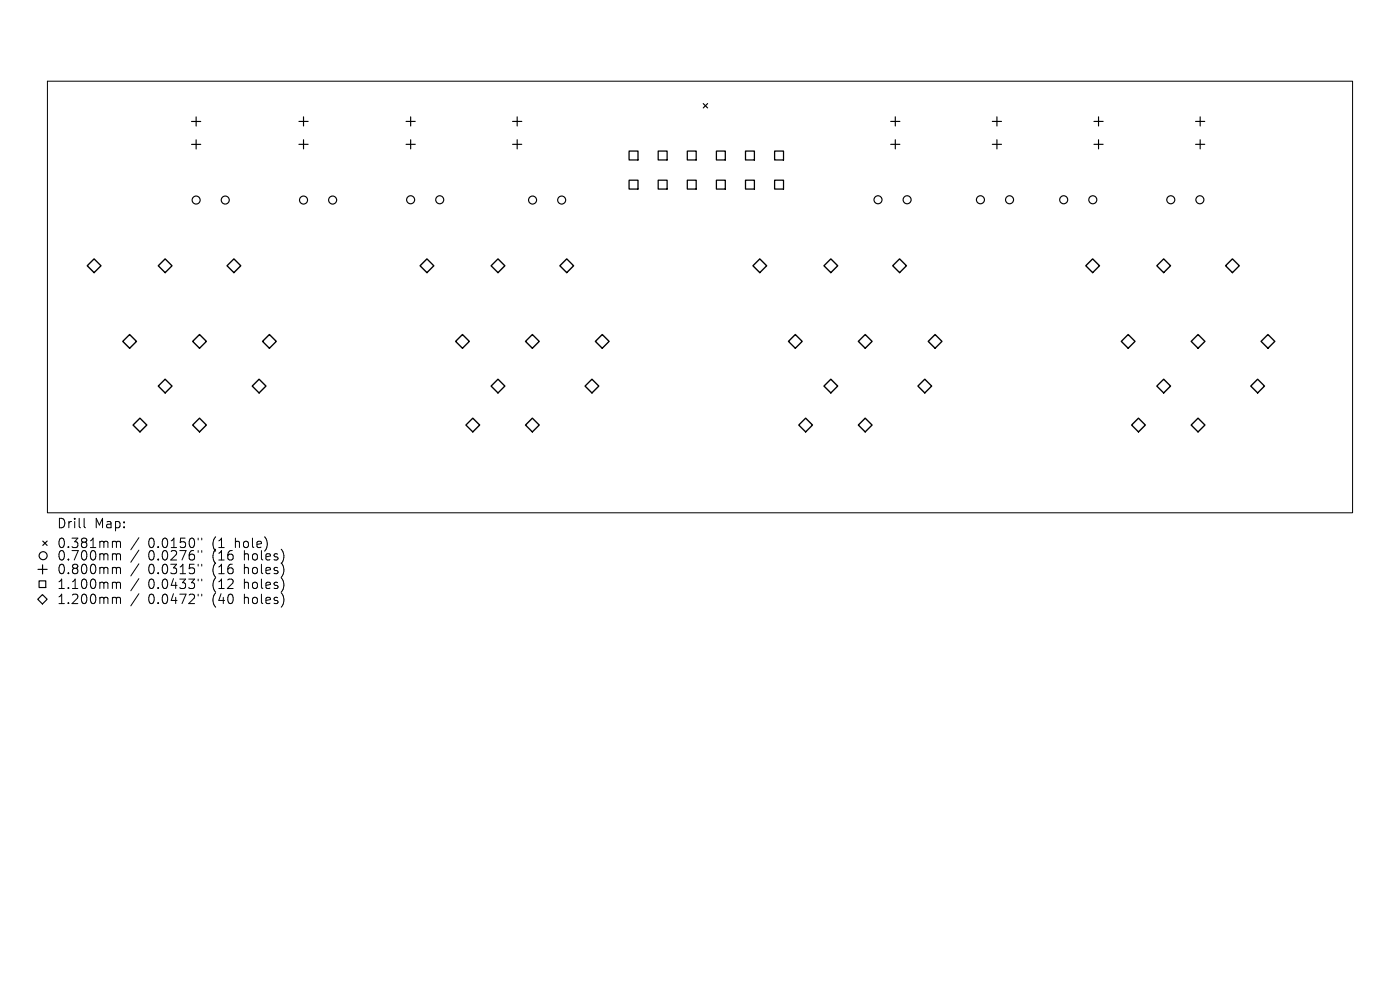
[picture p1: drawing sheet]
<svg xmlns="http://www.w3.org/2000/svg" width="297mm" height="210mm" viewBox="0 0 297 210" stroke-linecap="round" stroke-linejoin="round" font-family="sans-serif">
<defs><g id="words">
<g font-size="2.8">
<text x="12" y="112.3">Drill</text>
<text x="20" y="112.3">Map:</text>
<text x="12" y="116.5">0.381mm</text>
<text x="12" y="119.2">0.700mm</text>
<text x="31.4" y="116.5">0.0150&quot;</text>
<text x="31.4" y="119.2">0.0276&quot;</text>
<text x="45.2" y="116.5">(1</text>
<text x="45.2" y="119.2">(16</text>
<text x="50.1" y="116.5">hole)</text>
<text x="52" y="119.2">holes)</text>
<text x="12" y="122.1">0.800mm</text>
<text x="12" y="125.2">1.100mm</text>
<text x="31.4" y="122.1">0.0315&quot;</text>
<text x="31.4" y="125.2">0.0433&quot;</text>
<text x="45.2" y="122.1">(16</text>
<text x="45.2" y="125.2">(12</text>
<text x="52" y="122.1">holes)</text>
<text x="52" y="125.2">holes)</text>
<text x="12" y="128.4">1.200mm</text>
<text x="31.4" y="128.4">0.0472&quot;</text>
<text x="45.2" y="128.4">(40</text>
<text x="52" y="128.4">holes)</text>
</g>
</g></defs>
<g fill="none" stroke="#000" stroke-width=".21">
<path d="M10.1 17.2h276.8v91.6h-276.8zM17.8 110v1.7l.3 .3M24.1 114.8h.3l.3 .3M24.1 117.5h.3l.3 .2M24.7 115.1l.3-.3 .5 .1 .1 1.3M24.7 115.1v1.1M24.7 117.7v1.1M24.7 117.7l.3-.2 .5 .1 .1 1.2M29.5 114.1l-1.7 2.5M29.5 116.7l-1.7 2.6M29.5 119.6l-1.7 2.6M42 114.2v.3"/>
<path d="M42 116.8v.4M42 119.7v.4M42.8 114.2v.3M42.8 116.8v.4M42.8 119.7v.4M24.1 120.4l.5 .1 .1 .1M24.1 123.5h.3l.3 .3M24.1 126.7h.3l.3 .3M24.7 120.6v1.1M24.7 123.8v1M24.7 127v1M24.7 120.6l.3-.2 .5 .1 .1 1.2"/>
<path d="M24.7 123.8l.3-.3 .5 .1 .1 1.2M24.7 127l.3-.3 .5 .1 .1 1.2M29.5 122.7l-1.7 2.6M29.5 125.9l-1.7 2.6M42 122.8v.4M42 126v.4M42.8 122.8v.4M42.8 126v.4"/>
</g>
<g fill="none" stroke="#000" stroke-width=".24">
<path d="M40.6 25.8h2M40.6 30.6h2M41.6 24.8v1.9M41.6 29.7v1.9M63.4 25.8h2M63.4 30.6h2M64.4 24.8v1.9M64.4 29.6v2M86.1 25.8h2M86.1 30.6h2M87.1 24.8v1.9M87.1 29.6v2"/>
<path d="M108.7 25.8h2M108.7 30.6h2M109.7 24.8v1.9M109.7 29.6v2M149.2 22l.9 .9M150.1 22l-.9 .9M189 25.8h1.9M189 30.6h1.9M189.9 24.8v1.9M189.9 29.6v2M210.5 25.8h2M210.5 30.6h2"/>
<path d="M211.5 24.8v1.9M211.5 29.6v2M232.1 25.8h1.9M232.1 30.6h1.9M233.1 24.8v1.9M233.1 29.6v2M253.6 25.8h2M253.6 30.6h2M254.6 24.8v1.9M254.6 29.6v2M9 119.8v2M9.1 114.8l.9 .9"/>
<path d="M10 114.8l-.9 .9M8.1 120.8h1.9M8.3 123.2h1.4v1.4h-1.4zM9 126.1l1 1-1 1-1-1z"/>
<circle cx="41.6" cy="42.4" r=".85"/>
<circle cx="47.8" cy="42.4" r=".85"/>
<circle cx="64.4" cy="42.4" r=".85"/>
<circle cx="70.6" cy="42.4" r=".85"/>
<circle cx="87.1" cy="42.4" r=".85"/>
<circle cx="93.3" cy="42.4" r=".85"/>
<circle cx="113" cy="42.4" r=".85"/>
<circle cx="119.2" cy="42.4" r=".85"/>
<circle cx="186.3" cy="42.4" r=".85"/>
<circle cx="192.4" cy="42.4" r=".85"/>
<circle cx="208" cy="42.4" r=".85"/>
<circle cx="214.2" cy="42.4" r=".85"/>
<circle cx="225.7" cy="42.4" r=".85"/>
<circle cx="231.8" cy="42.4" r=".85"/>
<circle cx="248.4" cy="42.4" r=".85"/>
<circle cx="254.5" cy="42.4" r=".85"/>
<circle cx="9.1" cy="117.9" r=".85"/>
</g>
<path d="M133.5 32h1.8v1.9h-1.8zM133.5 38.2h1.8v1.9h-1.8zM139.6 32h1.9v1.9h-1.9zM139.6 38.2h1.9v1.9h-1.9zM145.8 32h1.9v1.9h-1.9zM145.8 38.2h1.9v1.9h-1.9zM152 32h1.9v1.9h-1.9zM152 38.2h1.9v1.9h-1.9zM158.2 32h1.8v1.9h-1.8zM158.2 38.2h1.8v1.9h-1.8zM164.3 32h1.9v1.9h-1.9zM164.3 38.2h1.9v1.9h-1.9z" fill="none" stroke="#000" stroke-width=".27"/>
<g fill="none" stroke="#000" stroke-width=".29">
<path d="M18.5 56.4l1.5-1.5 1.4 1.5-1.4 1.4zM33.6 56.4l1.4-1.5 1.5 1.5-1.5 1.4zM48.2 56.4l1.4-1.5 1.5 1.5-1.5 1.4zM89.1 56.4l1.5-1.5 1.4 1.5-1.4 1.4zM104.2 56.4l1.4-1.5 1.5 1.5-1.5 1.4zM118.8 56.4l1.4-1.5 1.5 1.5-1.5 1.4zM159.7 56.4l1.5-1.5 1.4 1.5-1.4 1.4zM174.8 56.4l1.5-1.5 1.4 1.5-1.4 1.4zM189.4 56.4l1.4-1.5 1.5 1.5-1.5 1.4zM231.8 54.9l1.5 1.5-1.5 1.4-1.5-1.4zM245.4 56.4l1.5-1.5 1.4 1.5-1.4 1.4zM260 56.4l1.5-1.5 1.4 1.5-1.4 1.4z"/>
<path d="M26 72.4l1.5-1.4 1.5 1.4-1.5 1.5zM42.3 71l1.5 1.4-1.5 1.5-1.4-1.5zM55.7 72.4l1.5-1.4 1.4 1.4-1.4 1.5zM96.7 72.4l1.4-1.4 1.5 1.4-1.5 1.5zM111.5 72.4l1.4-1.4 1.5 1.4-1.5 1.5zM126.3 72.4l1.5-1.4 1.4 1.4-1.4 1.5zM167.3 72.4l1.4-1.4 1.5 1.4-1.5 1.5zM182.1 72.4l1.4-1.4 1.5 1.4-1.5 1.5zM198.4 71l1.4 1.4-1.4 1.5-1.5-1.5zM237.9 72.4l1.4-1.4 1.5 1.4-1.5 1.5zM252.7 72.4l1.5-1.4 1.4 1.4-1.4 1.5zM267.5 72.4l1.5-1.4 1.4 1.4-1.4 1.5z"/>
<path d="M28.2 90.2l1.5-1.5 1.4 1.5-1.4 1.4zM33.6 81.9l1.4-1.5 1.5 1.5-1.5 1.5zM42.3 88.7l1.5 1.5-1.5 1.4-1.4-1.4zM53.5 81.9l1.5-1.5 1.4 1.5-1.4 1.5zM100.3 88.7l1.5 1.5-1.5 1.4-1.5-1.4zM104.2 81.9l1.4-1.5 1.5 1.5-1.5 1.5zM111.5 90.2l1.4-1.5 1.5 1.5-1.5 1.4zM124.1 81.9l1.5-1.5 1.4 1.5-1.4 1.5zM169.5 90.2l1.4-1.5 1.5 1.5-1.5 1.4zM174.8 81.9l1.5-1.5 1.4 1.5-1.4 1.5zM182.1 90.2l1.4-1.5 1.5 1.5-1.5 1.4zM196.2 80.4l1.4 1.5-1.4 1.5-1.5-1.5z"/>
<path d="M241.5 88.7l1.5 1.5-1.5 1.4-1.4-1.4zM245.4 81.9l1.5-1.5 1.4 1.5-1.4 1.5zM252.7 90.2l1.5-1.5 1.4 1.5-1.4 1.4zM265.3 81.9l1.5-1.5 1.5 1.5-1.5 1.5z"/>
</g>
<use href="#words"/>
</svg>
